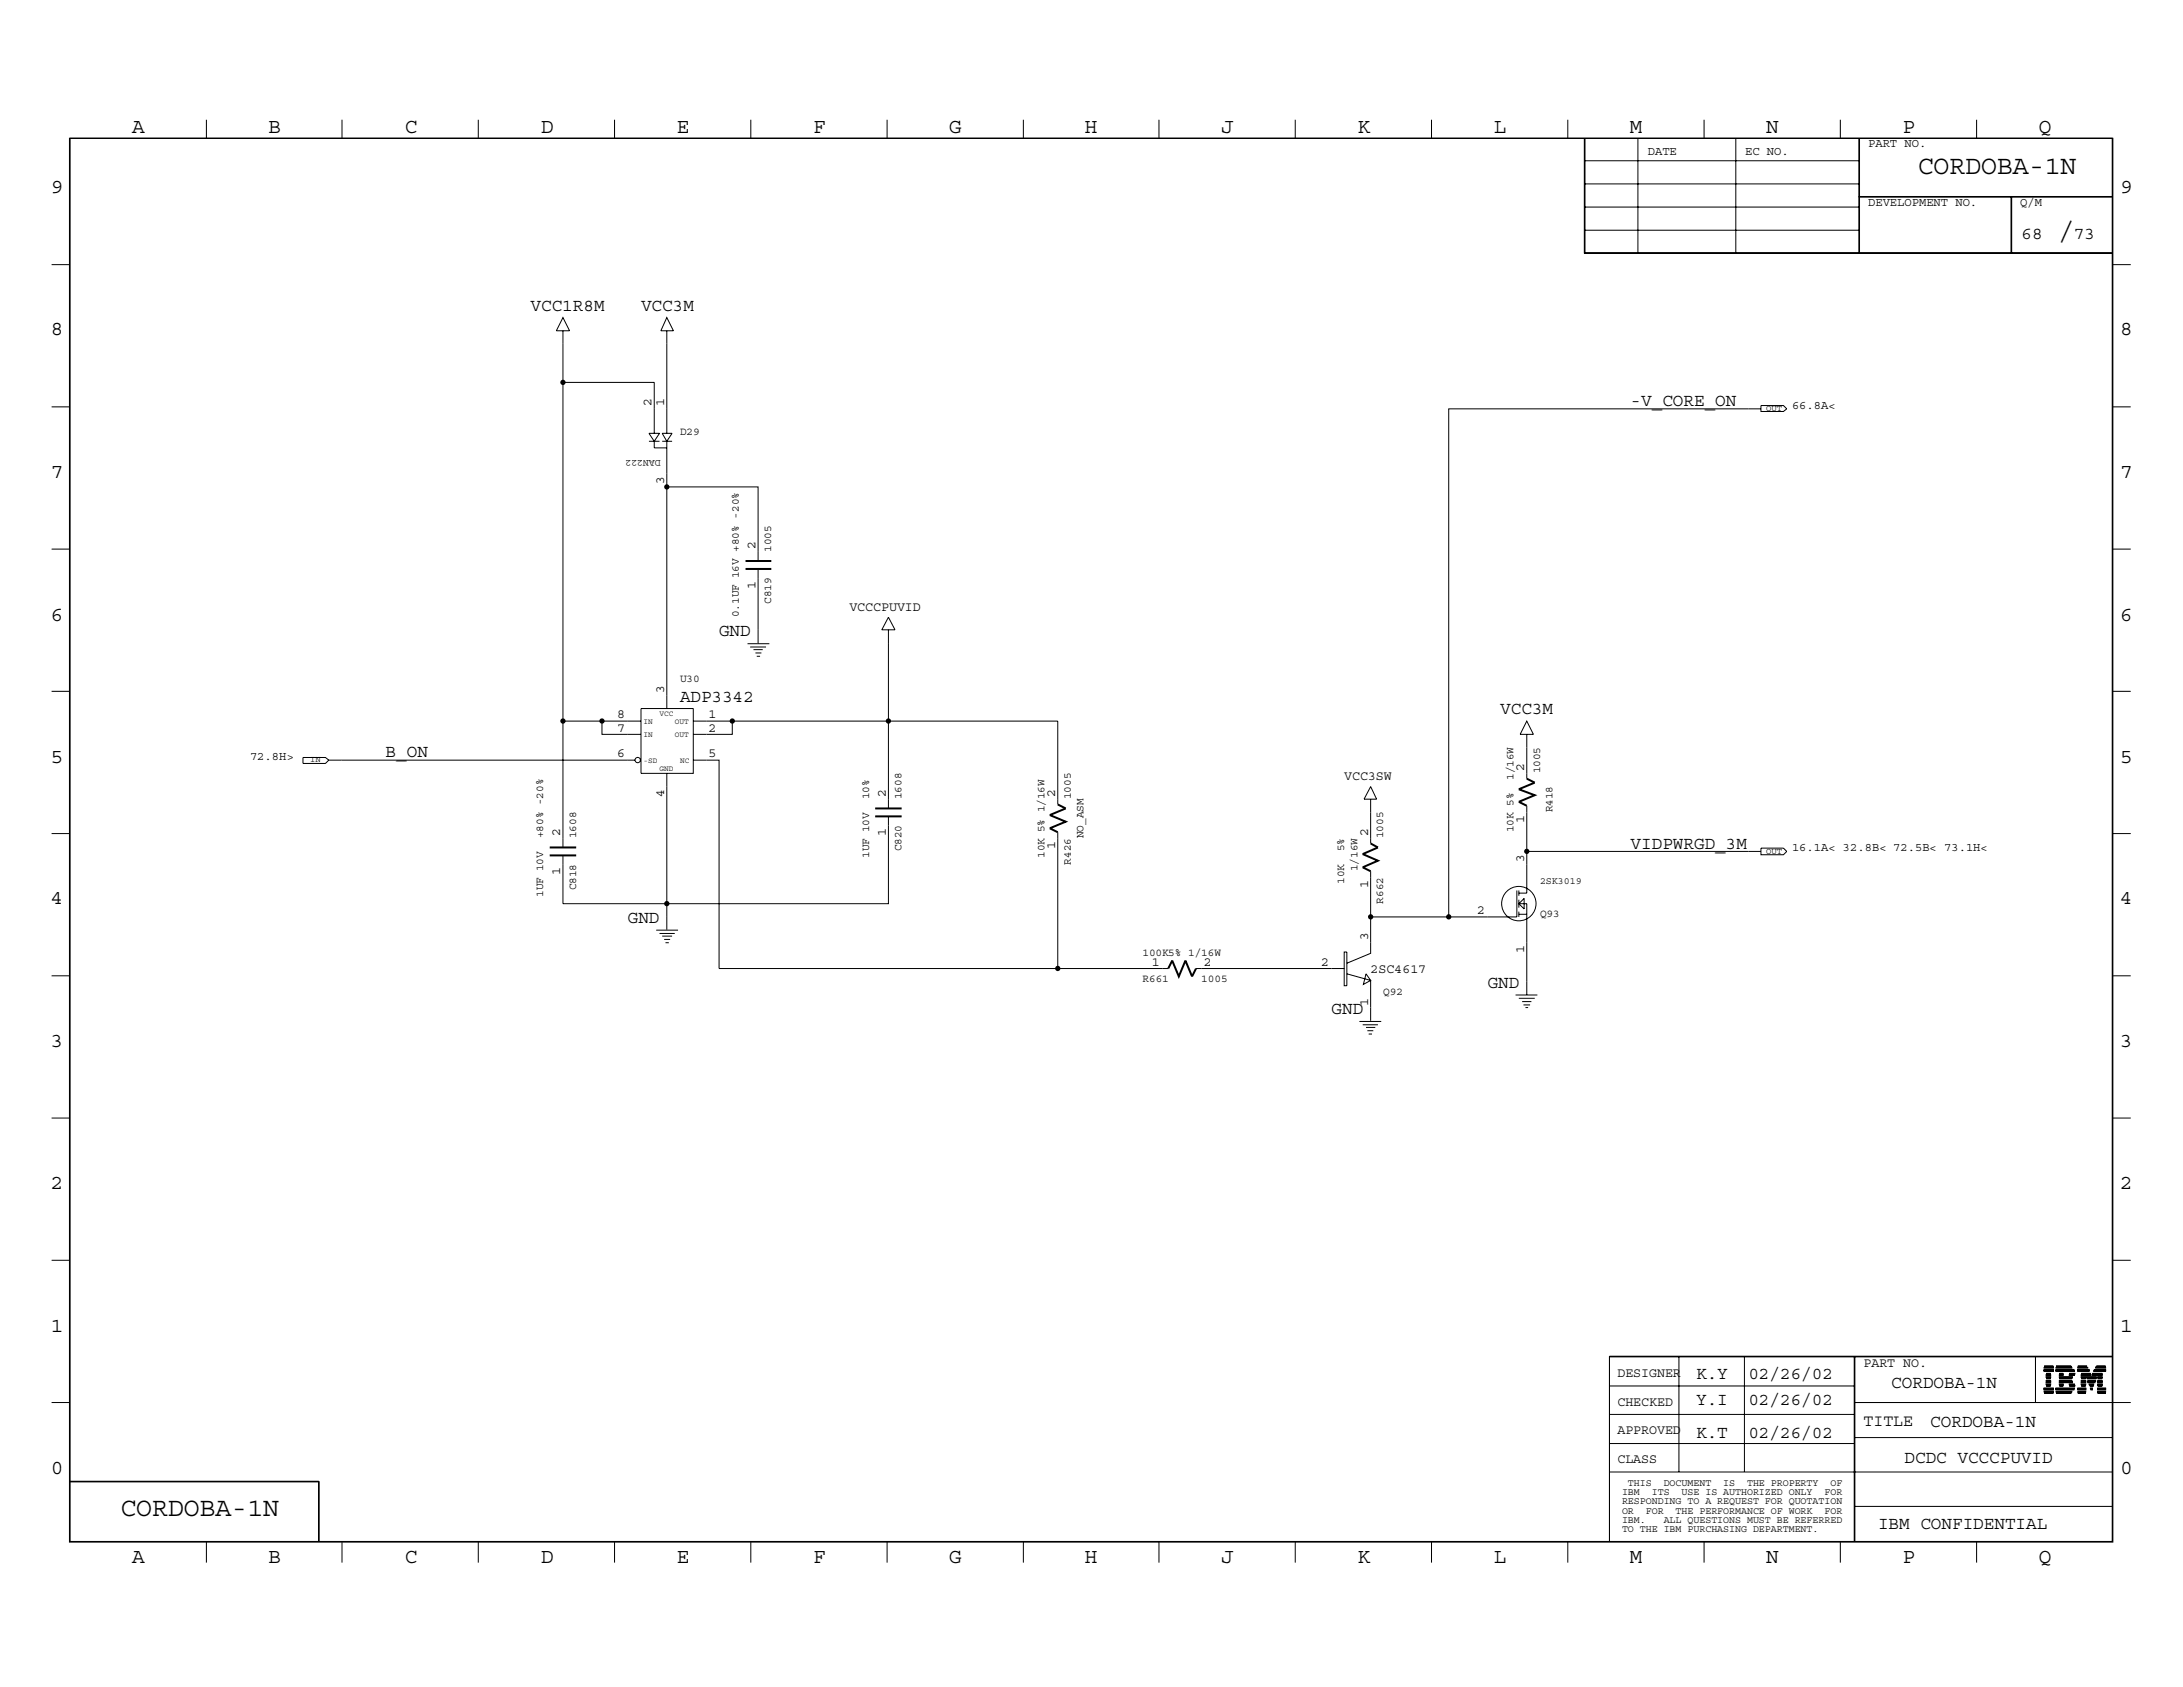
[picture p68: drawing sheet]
<svg xmlns="http://www.w3.org/2000/svg" width="279mm" height="216mm" viewBox="0 0 279 216" stroke-linecap="round" stroke-linejoin="round" font-family="sans-serif">
<defs><g id="words">
<g font-size="3.4">
<text x="245.4" y="22.3">CORDOBA-1N</text>
<text x="263.5" y="30.6">/</text>
<text x="15.4" y="194">CORDOBA-1N</text>
</g>
<g font-size="2.7">
<text x="16.9" y="17">A</text>
<text x="34.4" y="17">B</text>
<text x="51.8" y="17">C</text>
<text x="69.3" y="17">D</text>
<text x="86.6" y="17">E</text>
<text x="104.1" y="17">F</text>
<text x="121.5" y="17">G</text>
<text x="138.9" y="17">H</text>
<text x="156.3" y="17">J</text>
<text x="173.7" y="17">K</text>
<text x="191.2" y="17">L</text>
<text x="208.6" y="17">M</text>
<text x="226.1" y="17">N</text>
<text x="243.5" y="17">P</text>
<text x="260.9" y="17">Q</text>
<text x="6.5" y="24.7">9</text>
<text x="271.4" y="24.7">9</text>
<text x="6.5" y="42.9">8</text>
<text x="271.4" y="42.9">8</text>
<text x="6.5" y="61.1">7</text>
<text x="271.4" y="61.1">7</text>
<text x="6.5" y="79.4">6</text>
<text x="271.4" y="79.4">6</text>
<text x="6.5" y="97.6">5</text>
<text x="271.4" y="97.6">5</text>
<text x="6.5" y="115.7">4</text>
<text x="271.4" y="115.7">4</text>
<text x="6.5" y="133.9">3</text>
<text x="271.4" y="133.9">3</text>
<text x="6.5" y="152.1">2</text>
<text x="271.4" y="152.1">2</text>
<text x="6.5" y="170.4">1</text>
<text x="271.4" y="170.4">1</text>
<text x="6.5" y="188.6">0</text>
<text x="271.4" y="188.6">0</text>
<text x="16.9" y="200">A</text>
<text x="34.4" y="200">B</text>
<text x="51.8" y="200">C</text>
<text x="69.3" y="200">D</text>
<text x="86.6" y="200">E</text>
<text x="104.1" y="200">F</text>
<text x="121.5" y="200">G</text>
<text x="138.9" y="200">H</text>
<text x="156.3" y="200">J</text>
<text x="173.7" y="200">K</text>
<text x="191.2" y="200">L</text>
<text x="208.6" y="200">M</text>
<text x="226.1" y="200">N</text>
<text x="243.5" y="200">P</text>
<text x="260.9" y="200">Q</text>
</g>
<g font-size="2.3">
<text x="258.7" y="30.6">68</text>
<text x="265.4" y="30.6">73</text>
<text x="67.9" y="39.8">VCC1R8M</text>
<text x="82" y="39.8">VCC3M</text>
<text x="208.7" y="52">-V_CORE_ON</text>
<text x="92" y="81.4">GND</text>
<text x="87" y="89.8">ADP3342</text>
<text x="192" y="91.4">VCC3M</text>
<text x="49.4" y="96.9">B_ON</text>
<text x="208.7" y="108.6">VIDPWRGD_3M</text>
<text x="80.3" y="118.1">GND</text>
<text x="170.4" y="129.8">GND</text>
<text x="190.4" y="126.5">GND</text>
<text x="217.1" y="176.4">K.Y</text>
<text x="217.1" y="179.8">Y.I</text>
<text x="223.8" y="176.4">02/26/02</text>
<text x="223.8" y="179.8">02/26/02</text>
<text x="242.1" y="177.6">CORDOBA-1N</text>
<text x="217.1" y="184">K.T</text>
<text x="223.8" y="184">02/26/02</text>
<text x="247.1" y="182.6">CORDOBA-1N</text>
<text x="243.8" y="187.3">DCDC VCCCPUVID</text>
<text x="240.4" y="195.7">IBM CONFIDENTIAL</text>
</g>
<text font-size="2.1" x="238.5" y="182.5">TITLE</text>
<g font-size="1.7">
<text x="83.4" y="52" transform="rotate(-90 83.4 52)">2</text>
<text x="85" y="52" transform="rotate(-90 85 52)">1</text>
<text x="85" y="62" transform="rotate(-90 85 62)">3</text>
<text x="96.7" y="70.3" transform="rotate(-90 96.7 70.3)">2</text>
<text x="96.7" y="75.4" transform="rotate(-90 96.7 75.4)">1</text>
<text x="108.7" y="78.1">VCCCPUVID</text>
<text x="85" y="88.6" transform="rotate(-90 85 88.6)">3</text>
<text x="79" y="93.6">7</text>
<text x="79" y="91.9">8</text>
<text x="90.7" y="93.6">2</text>
<text x="90.7" y="91.9">1</text>
<text x="79" y="96.9">6</text>
<text x="90.7" y="96.9">5</text>
<text x="113.4" y="101.9" transform="rotate(-90 113.4 101.9)">2</text>
<text x="135" y="101.9" transform="rotate(-90 135 101.9)">2</text>
<text x="172" y="99.8">VCC3SW</text>
<text x="195.1" y="98.6" transform="rotate(-90 195.1 98.6)">2</text>
<text x="71.7" y="106.9" transform="rotate(-90 71.7 106.9)">2</text>
<text x="85" y="102" transform="rotate(-90 85 102)">4</text>
<text x="113.4" y="107" transform="rotate(-90 113.4 107)">1</text>
<text x="175.1" y="106.9" transform="rotate(-90 175.1 106.9)">2</text>
<text x="195.1" y="105.3" transform="rotate(-90 195.1 105.3)">1</text>
<text x="71.7" y="112" transform="rotate(-90 71.7 112)">1</text>
<text x="135" y="108.6" transform="rotate(-90 135 108.6)">1</text>
<text x="175.1" y="113.6" transform="rotate(-90 175.1 113.6)">1</text>
<text x="195.1" y="110.3" transform="rotate(-90 195.1 110.3)">3</text>
<text x="189.1" y="117">2</text>
<text x="147.4" y="123.6">1</text>
<text x="154.1" y="123.6">2</text>
<text x="169.1" y="123.6">2</text>
<text x="175.1" y="120.3" transform="rotate(-90 175.1 120.3)">3</text>
<text x="175.4" y="124.5">2SC4617</text>
<text x="195.1" y="122" transform="rotate(-90 195.1 122)">1</text>
<text x="175.1" y="128.7" transform="rotate(-90 175.1 128.7)">1</text>
<text x="207" y="176.2">DESIGNER</text>
<text x="207" y="179.9">CHECKED</text>
<text x="238.5" y="175">PART NO.</text>
<text x="207" y="183.6">APPROVED</text>
<text x="207" y="187.2">CLASS</text>
</g>
<g font-size="1.6">
<text x="210.9" y="19.8">DATE</text>
<text x="223.4" y="19.8">EC NO.</text>
<text x="239.1" y="18.8">PART NO.</text>
<text x="239.1" y="26.4">DEVELOPMENT NO.</text>
<text x="258.6" y="26.4">Q/M</text>
<text x="229.4" y="52.3">66.8A&lt;</text>
<text x="32" y="97.3">72.8H&gt;</text>
<text x="229.4" y="109">16.1A&lt; 32.8B&lt; 72.5B&lt; 73.1H&lt;</text>
</g>
<g font-size="1.4">
<text x="87" y="55.6">D29</text>
<text x="98.7" y="70.6" transform="rotate(-90 98.7 70.6)">1005</text>
<text x="98.7" y="77.3" transform="rotate(-90 98.7 77.3)">C819</text>
<text x="94.6" y="79" transform="rotate(-90 94.6 79)">0.1UF 16V +80% -20%</text>
<text x="87" y="87.3">U30</text>
<text x="193.7" y="99.8" transform="rotate(-90 193.7 99.8)">1/16W</text>
<text x="197.1" y="99" transform="rotate(-90 197.1 99)">1005</text>
<text x="69.5" y="107.3" transform="rotate(-90 69.5 107.3)">+80% -20%</text>
<text x="73.7" y="107.3" transform="rotate(-90 73.7 107.3)">1608</text>
<text x="111.3" y="102.3" transform="rotate(-90 111.3 102.3)">10%</text>
<text x="115.4" y="102.3" transform="rotate(-90 115.4 102.3)">1608</text>
<text x="137.1" y="102.3" transform="rotate(-90 137.1 102.3)">1005</text>
<text x="138.7" y="107.3" transform="rotate(-90 138.7 107.3)">NO_ASM</text>
<text x="177" y="107.3" transform="rotate(-90 177 107.3)">1005</text>
<text x="193.7" y="106.5" transform="rotate(-90 193.7 106.5)">10K 5%</text>
<text x="198.7" y="104" transform="rotate(-90 198.7 104)">R418</text>
<text x="73.7" y="114" transform="rotate(-90 73.7 114)">C818</text>
<text x="111.3" y="109.8" transform="rotate(-90 111.3 109.8)">1UF 10V</text>
<text x="115.4" y="109" transform="rotate(-90 115.4 109)">C820</text>
<text x="133.7" y="109.8" transform="rotate(-90 133.7 109.8)">10K 5% 1/16W</text>
<text x="137.1" y="110.7" transform="rotate(-90 137.1 110.7)">R426</text>
<text x="172" y="113.1" transform="rotate(-90 172 113.1)">10K</text>
<text x="172" y="109" transform="rotate(-90 172 109)">5%</text>
<text x="173.7" y="111.5" transform="rotate(-90 173.7 111.5)">1/16W</text>
<text x="69.5" y="114.8" transform="rotate(-90 69.5 114.8)">1UF 10V</text>
<text x="177" y="115.7" transform="rotate(-90 177 115.7)">R662</text>
<text x="197.1" y="117.3">Q93</text>
<text x="146.2" y="122.3">100K5% 1/16W</text>
<text x="146.2" y="125.6">R661</text>
<text x="153.8" y="125.6">1005</text>
<text x="177" y="127.3">Q92</text>
</g>
<g font-size="1.3">
<text x="84.6" y="58.9" transform="rotate(180 84.6 58.9)">DAN222</text>
<text x="197.1" y="113.1">2SK3019</text>
<text x="207.6" y="191.3">IBM</text>
<text x="208.4" y="190.2">THIS</text>
<text x="211.4" y="191.3">ITS</text>
<text x="212.9" y="190.2">DOCUMENT</text>
<text x="215.2" y="191.3">USE IS AUTHORIZED ONLY</text>
<text x="220.6" y="190.2">IS</text>
<text x="223.6" y="190.2">THE PROPERTY</text>
<text x="233.5" y="191.3">FOR</text>
<text x="234.3" y="190.2">OF</text>
<text x="207.6" y="192.5">RESPONDING TO A REQUEST FOR QUOTATION</text>
<text x="207.6" y="193.7">OR</text>
<text x="207.6" y="194.9">IBM.</text>
<text x="207.6" y="196.1">TO THE IBM PURCHASING DEPARTMENT.</text>
<text x="210.7" y="193.7">FOR</text>
<text x="212.9" y="194.9">ALL QUESTIONS MUST BE REFERRED</text>
<text x="214.5" y="193.7">THE PERFORMANCE OF WORK</text>
<text x="233.5" y="193.7">FOR</text>
</g>
<g font-size="1.1">
<text x="226.1" y="52.6">OUT</text>
<text x="39.7" y="97.5">IN</text>
<text x="226.1" y="109.3">OUT</text>
</g>
<g font-size="1">
<text x="82.4" y="94.3">IN</text>
<text x="82.4" y="92.6">IN</text>
<text x="84.4" y="91.6">VCC</text>
<text x="86.4" y="94.3">OUT</text>
<text x="86.4" y="92.6">OUT</text>
<text x="82.4" y="97.6">-SD</text>
<text x="84.4" y="98.6">GND</text>
<text x="87" y="97.6">NC</text>
</g>
</g></defs>
<path d="M95.4 72.8h3.3M95.4 71.8h3.3M195.4 99.7l1 .5-2 .8 2 .8-2 .8 1 .5M70.4 109.5h3.3M70.4 108.5h3.3M112 104.5h3.4M112 103.5h3.4M135.4 103l1 .5-2 .8 2 .9-2 .8 1 .5M175.4 107.9l1 .6-2 .8 2 .9-2 .8 1 .5M149.5 124l.5-1.1 .9 2.1 .8-2.1 .9 2.1 .5-1" fill="none" stroke="#000" stroke-width=".25"/>
<g fill="none" stroke="#000" stroke-width=".13">
<path d="M8.9 17.7h261.5v179.7h-261.5zM9 17.7h261.3v179.6h-261.3zM26.4 15.3v2.4M43.8 15.3v2.4M61.2 15.3v2.4M78.7 15.3v2.4M96.1 15.3v2.4M113.5 15.3v2.4M131 15.3v2.4M148.3 15.3v2.4M165.8 15.3v2.4M183.2 15.3v2.4"/>
<path d="M200.7 15.3v2.4M202.8 17.7v14.7h67.6M202.9 17.7v14.7M209.6 17.7v14.7M218.1 15.3v2.4M222.2 17.7v14.7M235.5 15.3v2.4M237.9 17.7v14.7M238 17.7v14.7M253 15.3v2.4M6.6 33.9h2.3M202.8 32.3h67.6"/>
<path d="M202.8 26.5h35.1M202.8 23.5h35.1M202.8 20.6h35.1M202.9 29.5h35M237.9 25.2h32.5M237.9 25.1h32.5M257.4 25.2v7.2M257.5 25.2v7.2M270.4 33.9h2.3M6.6 52.1h2.3M72.1 40.6l.8 1.7h-1.7zM72.1 42.3v66.2"/>
<path d="M72.1 48.9h11.6v6.6M83.1 55.5h1.3l-.7 1zM83.1 56.5h1.3M83.7 56.5v.8h1.6M84.8 56.5h1.2M84.8 55.5h1.2l-.7 1zM85.3 40.6l.9 1.7h-1.6zM85.3 42.3v13.2M85.3 56.5v34.2M225.4 51.9h2.9l.4 .4-.4 .4h-2.9zM225.4 52.3h-40v65h-10M270.4 52.1h2.3"/>
<path d="M6.6 70.3h2.3M85.3 62.3h11.7v9.5M97 72.8v9.5M113.7 79l.9 1.6h-1.7zM270.4 70.3h2.3M6.6 88.5h2.3M38.8 96.9h2.9l.4 .4-.4 .4h-2.9zM42.1 97.3h39.2M72.1 92.3h4.9v1.7h5M77 92.3h5M82 90.7h6.7v8.3h-6.7zM85.3 99v16.7h28.4v-11.2"/>
<path d="M88.7 97.3h3.3v26.7h57.5M88.7 92.3h5M95.7 82.4h2.8M96 82.8h2M96.4 83.1h1.2M96.7 83.6h.8M96.9 84h.4M113.7 80.6v11.7h-20v1.7h-5M195.4 92.3l.9 1.7h-1.7zM195.4 94v5.7M270.4 88.5h2.3M6.6 106.7h2.3"/>
<path d="M72.1 109.5v6.2h13.2v3.3M84 119h2.8M84.4 119.5h2M84.8 119.8h1.2M135.4 103v-10.7h-21.7v11.2M135.4 106.5v17.5M175.4 111.5v10.5l-3 1.3M175.4 102.3v5.6M175.4 100.7l.8 1.6h-1.6zM194.1 114v3.3h-8.7M194.4 115.7l.7-.7v1.3zM194.4 115.7h1v11.6"/>
<path d="M194.4 114v.6M194.4 115.1v1.1M194.4 116.7v.6M194.4 117h1M195.4 103.1v11.2h-1M195.4 109h30M225.4 108.5h2.9l.4 .5-.4 .4h-2.9zM270.4 106.7h2.3M6.6 124.9h2.3M85 120.2h.8M85.2 120.6h.4M153.1 124h18.9"/>
<path d="M172 121.8h.4v4.4h-.4zM172.4 124.6l3 .9v5.1M174 130.7h2.8M174.4 131.1h2M174.8 124.6l.6 .9-.9 .5zM174.8 131.5h1.2M175 131.9h.8M175.2 132.3h.4M194 127.3h2.8M194.4 127.8h2M194.8 128.2h1.2M195 128.6h.8"/>
<path d="M195.2 128.9h.4M270.4 124.9h2.3M6.6 143.1h2.3M270.4 143.1h2.3M6.6 179.5h2.3M6.6 161.3h2.3M206 173.7h64.4M206 177.4h31.3M214.9 173.6v14.8M223.3 173.6v14.8M237.3 173.6v23.7M237.3 179.5h35.4"/>
<path d="M237.4 173.6v23.7M260.5 173.6v5.9M261.6 178.1h1.2h-1.2zM261.6 177.8h1.2v.1h-1.2zM261.6 177.7h1.2v.1h-1.2zM261.6 177.6h1.2v.1h-1.2zM261.6 175.4h1.2v.1h-1.2zM261.6 175.3h1.2v.1h-1.2zM261.6 175.3h1.2h-1.2zM261.6 175h1.2v.1h-1.2zM261.6 178.3h1.2h-1.2M261.6 178.2h1.2h-1.2"/>
<path d="M261.6 174.9h1.2h-1.2M261.6 174.8h1.2h-1.2M261.9 177.1h.6v.1h-.6zM261.9 176.9h.6v.1h-.6zM261.9 176.2h.6v.1h-.6zM261.9 175.9h.6v.1h-.6zM261.9 177.4h.6h-.6M261.9 177.3h.6h-.6M261.9 176.7h.6v.1h-.6h.6h-.6zM261.9 176.4h.6h-.6M261.9 175.9h.6h-.6M261.9 175.8h.6h-.6"/>
<path d="M263.1 178.1h2.1h-2.1zM263.1 175h2.1v.1h-2.1zM263.1 177.8h2.3v.1h-2.3zM263.1 177.7h2.3v.1h-2.3zM263.1 177.6h2.4v.1h-2.4zM263.1 175.4h2.4v.1h-2.4zM263.1 175.3h2.3v.1h-2.3zM263.1 175.3h2.3h-2.3zM263.1 178.3h2h-2M263.1 178.2h2.1h-2.1M263.1 174.9h2.1h-2.1M263.1 174.8h2h-2"/>
<path d="M263.6 176.9h1.7v.1h-1.7zM263.6 176.2h1.7v.1h-1.7zM263.6 177.1h.5v.1h-.5zM263.6 175.9h.5v.1h-.5zM263.6 176.7h1.6v.1h-1.6h1.7h-1.7zM263.6 176.4h1.6h-1.6M263.6 176.4h1.7h-1.7M263.6 177.4h.5h-.5M263.6 177.3h.5h-.5M263.6 175.9h.5h-.5M263.6 175.8h.5h-.5M264.8 177.1h.7v.1h-.7z"/>
<path d="M264.8 175.9h.7v.1h-.7zM264.8 177.4h.8h-.8M264.8 177.3h.8h-.8M264.8 175.9h.8h-.8M264.8 175.8h.8h-.8M265.9 178.1h1.1h-1.1zM265.9 177.8h1.1v.1h-1.1zM265.9 177.7h1.1v.1h-1.1zM265.9 177.6h1.1v.1h-1.1zM265.9 175.4h1.5v.1h-1.5zM265.9 175.3h1.5v.1h-1.5zM265.9 175.3h1.5h-1.5z"/>
<path d="M265.9 175h1.3v.1h-1.3zM265.9 178.3h1.1h-1.1M265.9 178.2h1.1h-1.1M265.9 174.9h1.2h-1.2M265.9 174.8h1.2h-1.2M266.4 177.1h.6v.1h-.6zM266.4 176.9h.6v.1h-.6zM266.4 176.2h.6v.1h-.6zM266.4 175.9h1.2v.1h-1.2zM266.4 177.4h.6h-.6M266.4 177.3h.6h-.6M266.4 176.7h.6v.1h-.6h.6h-.6z"/>
<path d="M266.4 176.4h.6h-.6M266.4 175.9h1.2h-1.2M266.4 175.8h1.1h-1.1M267 176.2h1.3v.1h-1.3zM267 176.4h1.3h-1.3M267.1 176.4h1.2h-1.2M267.2 176.9h.9v.1h-.9zM267.2 176.7h1v.1h-1h1h-1zM267.4 177.1h.6v.1h-.6zM267.5 177.4h.5h-.5M267.5 177.3h.5h-.5M267.5 177.6h.3v.1h-.3z"/>
<path d="M267.6 177.8h.2v.1h-.2zM267.6 177.7h.2v.1h-.2zM267.8 175.9h1.3v.1h-1.3zM267.8 175.9h1.3h-1.3M267.8 175.8h1.3h-1.3M268 175.4h1.5v.1h-1.5zM268.1 175.3h1.4v.1h-1.4zM268.1 175.3h1.4h-1.4zM268.2 175h1.3v.1h-1.3zM268.2 174.9h1.3h-1.3M268.3 174.8h1.2h-1.2M268.5 178.1h1h-1z"/>
<path d="M268.5 177.8h1v.1h-1zM268.5 177.7h1v.1h-1zM268.5 177.6h1v.1h-1zM268.5 177.1h.6v.1h-.6zM268.5 176.9h.6v.1h-.6zM268.5 176.2h.6v.1h-.6zM268.5 178.3h1h-1M268.5 178.2h1h-1M268.5 177.4h.6h-.6M268.5 177.3h.6h-.6M268.5 176.7h.6v.1h-.6h.6h-.6zM268.5 176.4h.6h-.6"/>
<path d="M270.4 173.6h-64.4v23.7M270.4 161.3h2.3M8.9 189.6h31.9v7.7M8.9 189.7h31.9M26.4 197.3v2.7M43.8 197.3v2.7M61.2 197.3v2.7M78.7 197.3v2.7M96.1 197.3v2.7M113.5 197.3v2.7M131 197.3v2.7M148.3 197.3v2.7"/>
<path d="M165.8 197.3v2.7M183.2 197.3v2.7M200.7 197.3v2.7M206 188.4h64.4M206 184.7h31.3M206 181h31.3M218.1 197.3v2.7M235.5 197.3v2.7M237.3 192.8h33.1M237.3 184h33.1M253 197.3v2.7"/>
<circle cx="81.6" cy="97.3" r=".34"/>
<circle cx="194.4" cy="115.6" r="2.2"/>
</g>
<g fill="#000">
<circle cx="72.1" cy="48.9" r=".34"/>
<circle cx="85.3" cy="62.3" r=".34"/>
<circle cx="72.1" cy="92.3" r=".34"/>
<circle cx="77" cy="92.3" r=".34"/>
<circle cx="93.7" cy="92.3" r=".34"/>
<circle cx="113.7" cy="92.3" r=".34"/>
<circle cx="85.3" cy="115.6" r=".34"/>
<circle cx="175.4" cy="117.3" r=".34"/>
<circle cx="185.4" cy="117.3" r=".34"/>
<circle cx="195.4" cy="109" r=".34"/>
<circle cx="135.4" cy="123.9" r=".34"/>
</g>
<use href="#words"/>
</svg>
